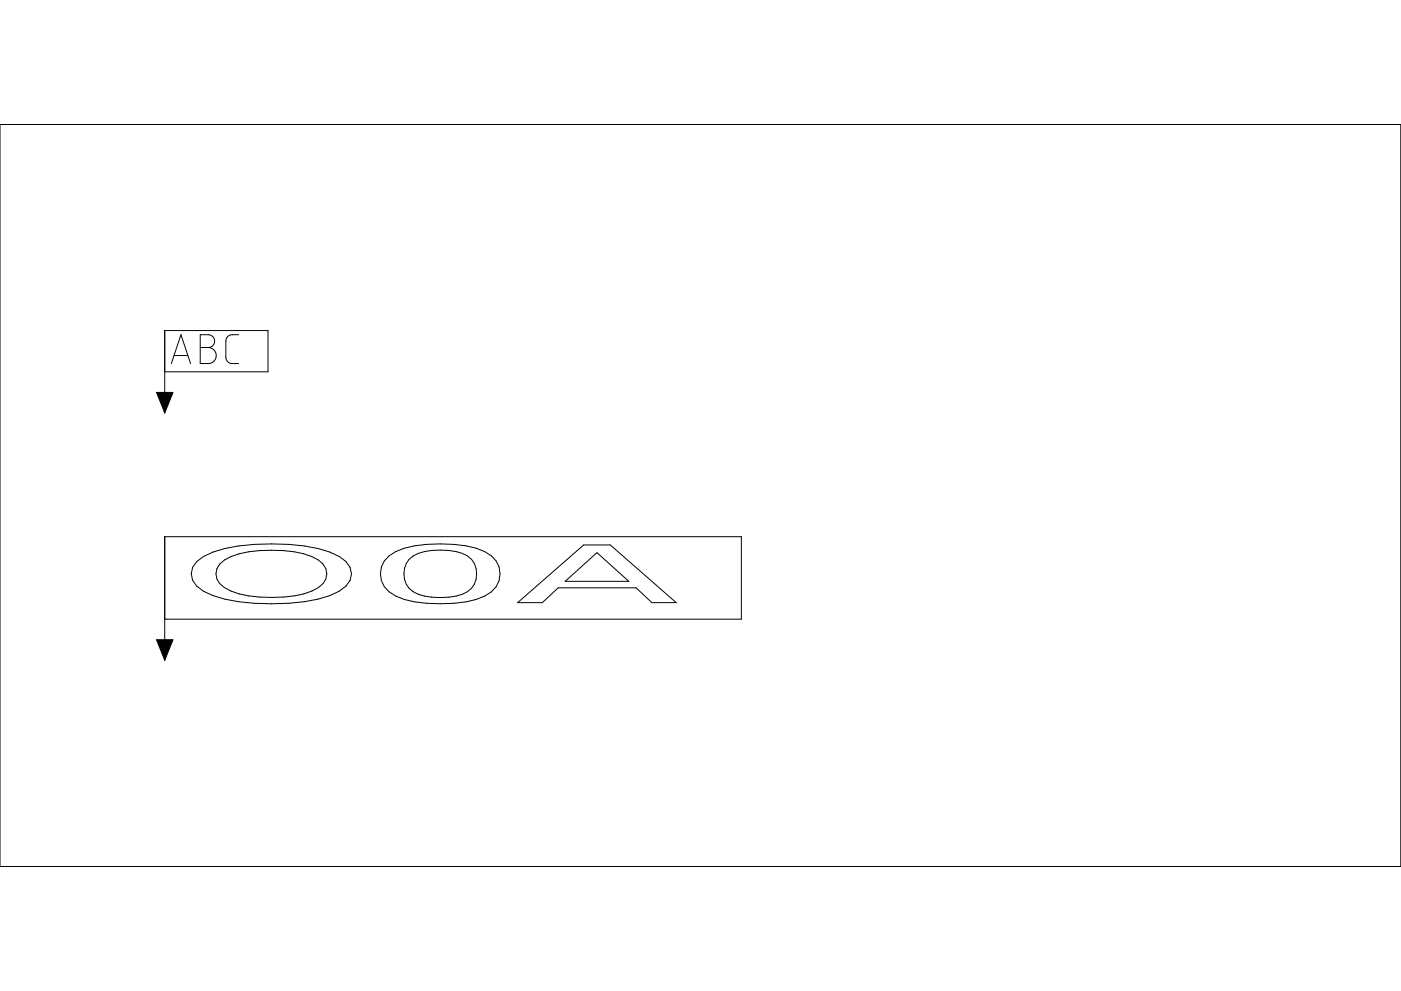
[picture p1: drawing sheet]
<svg xmlns="http://www.w3.org/2000/svg" width="420mm" height="297mm" viewBox="0 0 420 297" stroke-linecap="round" stroke-linejoin="round" font-family="sans-serif">
<g fill="none" stroke="#000" stroke-width=".3">
<path d="M0 37.3h420.1v222.4h-420.1zM49.4 111.4h31v-12.3h-31v24.7M51.4 109l2.9-8.7 2.8 8.7M52.2 106.6h4.1M60 100.3l3.1 .1 .6 .4 .5 .8 .1 1-.3 .8-.7 .6-.9 .2 1.4 .4 .6 .6 .4 .8v.9l-.3 .9-1.2 1-3.3 .2zM60 104.2h2.4M71.6 100.3l-2.8 .2-.8 .7-.3 .8v5.3l.3 .7 1 .9 2.6 .1M59 168.3a23.2 23.2 0 0 1 12.6-4.7 64.1 64.1 0 0 1 27.3 1.9l2.8 1.3a5.6 5.6 0 0 1 3.3 7.1l-1.2 1.8a23 23 0 0 1-12.6 4.7 64.2 64.2 0 0 1-27.3-1.9l-2.9-1.3-2-1.5a4.9 4.9 0 0 1 0-7.4zM65.9 169.1a15 15 0 0 1 8.6-3.7 39.5 39.5 0 0 1 19 1.4 5.6 5.6 0 0 1 4.2 6.7 9.2 9.2 0 0 1-6.6 4.5 44.9 44.9 0 0 1-19.4 0 9.3 9.3 0 0 1-6.7-4.5l-.2-1.5 .2-1.5zM116.7 166.6a20.3 20.3 0 0 1 11.2-3.4 44.1 44.1 0 0 1 14.9 1.1 8.6 8.6 0 0 1 7.2 7.7 7.3 7.3 0 0 1-4.6 6.7 30.3 30.3 0 0 1-13.4 2.3 30.3 30.3 0 0 1-13.3-2.3 7 7 0 0 1-2-12.1zM122.7 167.7a10.3 10.3 0 0 1 6.8-2.7 19.1 19.1 0 0 1 10.7 1.7 6.6 6.6 0 0 1 2.5 7.2 6.6 6.6 0 0 1-5.9 4.8 19.7 19.7 0 0 1-12.9-1.4 6.6 6.6 0 0 1-1.2-9.6zM169.5 174.2l9.5-8.5 9.6 8.5z"/>
<path d="M49.4 185.6h172.9v-24.7h-172.9v37M155.2 180.6l19.8-17.3h8l19.8 17.3h-7.3l-4.7-4.4h-23.4l-4.8 4.4z"/>
</g>
<path d="M46.9 117.6h5l-2.5 6.2zM46.9 191.7h5l-2.5 6.2z" fill="#000" stroke="#000" stroke-width=".3"/>
</svg>
